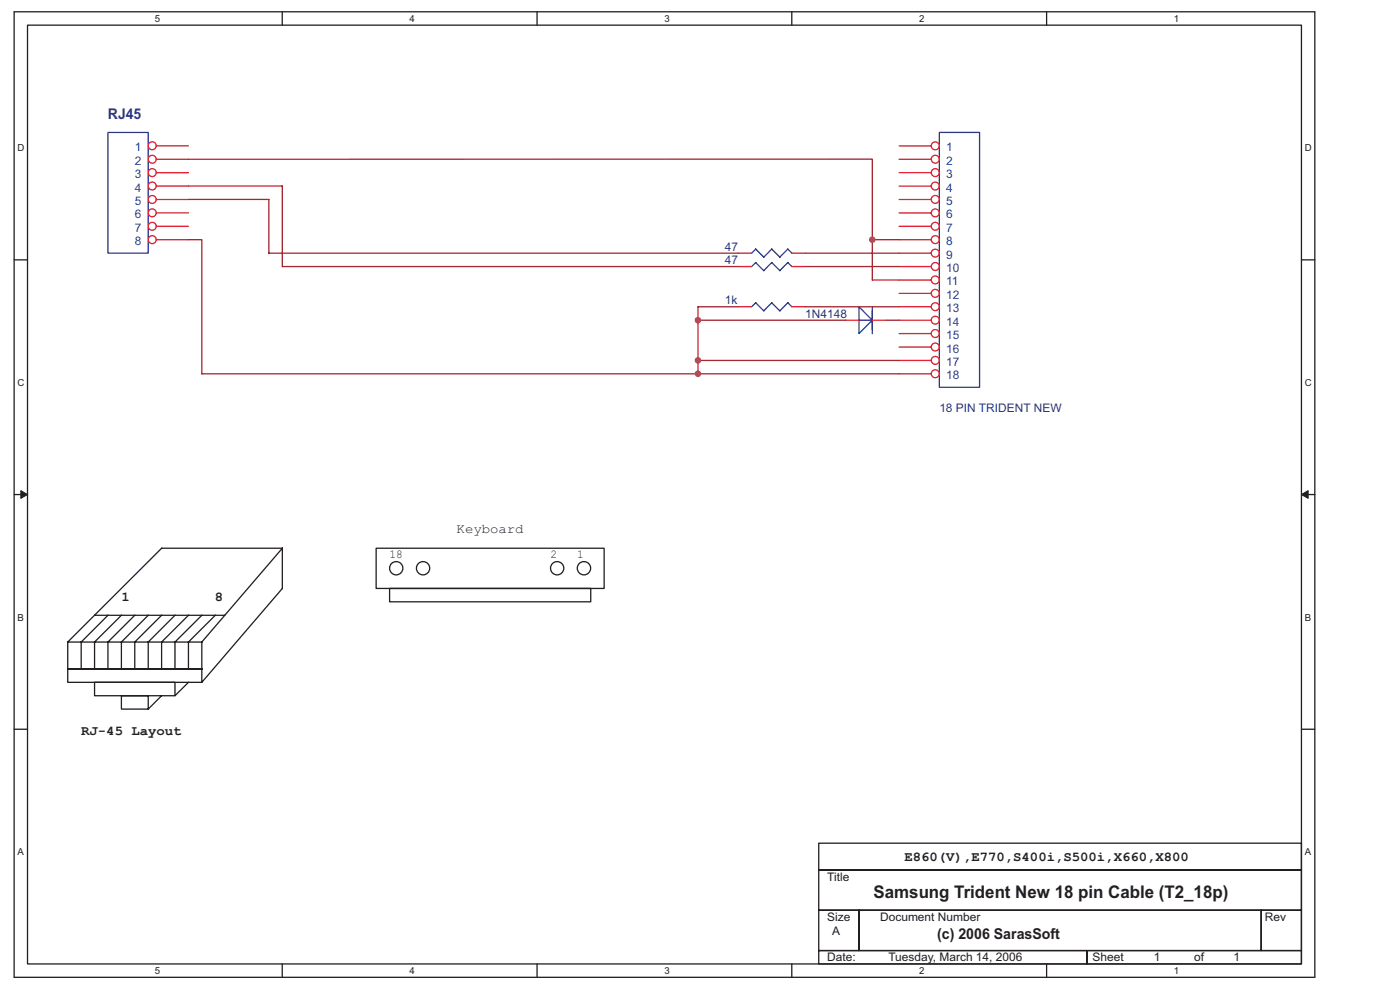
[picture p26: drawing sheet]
<svg xmlns="http://www.w3.org/2000/svg" width="297mm" height="210mm" viewBox="0 0 297 210" stroke-linecap="round" stroke-linejoin="round" font-family="sans-serif">
<defs><g id="words">
<text font-size="3.7" fill="#231f20" x="185.3" y="190.4">Samsung Trident New 18 pin Cable (T2_18p)</text>
<text font-size="3.2" fill="#231f20" x="198.8" y="199.2">(c) 2006 SarasSoft</text>
<text font-size="3.1" fill="#2e3090" x="22.9" y="25.3">RJ45</text>
<g font-size="2.8" fill="#231f20">
<text x="96.9" y="113.1">Keyboard</text>
<text x="25.8" y="127.4">1</text>
<text x="45.6" y="127.4">8</text>
<text x="17.2" y="155.9">RJ-45 Layout</text>
<text x="191.9" y="182.7">E860(V),E770,S400i,S500i,X660,X800</text>
</g>
<g font-size="2.6" fill="#231f20">
<text x="82.7" y="118.3">18</text>
<text x="116.8" y="118.3">2</text>
<text x="122.5" y="118.3">1</text>
</g>
<g font-size="2.5" fill="#14589f">
<text x="28.6" y="32.1">1</text>
<text x="28.6" y="35">2</text>
<text x="200.7" y="32.1">1</text>
<text x="200.7" y="34.9">2</text>
<text x="28.6" y="37.8">3</text>
<text x="28.6" y="40.6">4</text>
<text x="200.7" y="37.8">3</text>
<text x="200.7" y="40.6">4</text>
<text x="28.6" y="43.5">5</text>
<text x="28.6" y="46.3">6</text>
<text x="200.7" y="43.5">5</text>
<text x="200.7" y="46.3">6</text>
<text x="28.6" y="49.2">7</text>
<text x="28.6" y="52">8</text>
<text x="200.7" y="49.2">7</text>
<text x="200.7" y="52">8</text>
<text x="200.7" y="54.9">9</text>
<text x="200.7" y="57.7">10</text>
<text x="200.7" y="60.6">11</text>
<text x="200.7" y="63.4">12</text>
<text x="200.7" y="66.2">13</text>
<text x="200.7" y="69.1">14</text>
<text x="200.7" y="71.9">15</text>
<text x="200.7" y="74.8">16</text>
<text x="200.7" y="77.6">17</text>
<text x="200.7" y="80.5">18</text>
</g>
<g font-size="2.5" fill="#2e3090">
<text x="153.8" y="53.2">47</text>
<text x="153.8" y="56">47</text>
<text x="153.8" y="64.5">1k</text>
<text x="170.8" y="67.4">1N4148</text>
<text x="199.3" y="87.3">18 PIN TRIDENT NEW</text>
</g>
<g font-size="2.5" fill="#231f20">
<text x="175.5" y="186.9">Title</text>
<text x="175.5" y="195.4">Size</text>
<text x="186.7" y="195.4">Document Number</text>
<text x="268.4" y="195.4">Rev</text>
<text x="175.5" y="203.9">Date:</text>
<text x="176.5" y="198.2">A</text>
<text x="188.5" y="203.9">Tuesday, March 14, 2006</text>
<text x="231.8" y="203.9">Sheet</text>
<text x="244.8" y="203.9">1</text>
<text x="253.3" y="203.9">of</text>
<text x="261.7" y="203.9">1</text>
</g>
<g font-size="2" fill="#231f20">
<text x="32.8" y="4.6">5</text>
<text x="86.9" y="4.6">4</text>
<text x="140.9" y="4.6">3</text>
<text x="195" y="4.6">2</text>
<text x="249" y="4.6">1</text>
<text x="3.7" y="32.1">D</text>
<text x="276.8" y="32.1">D</text>
<text x="3.7" y="81.9">C</text>
<text x="276.8" y="81.9">C</text>
<text x="3.7" y="131.6">B</text>
<text x="276.8" y="131.6">B</text>
<text x="3.7" y="181.4">A</text>
<text x="276.8" y="181.4">A</text>
<text x="32.8" y="206.6">5</text>
<text x="86.9" y="206.6">4</text>
<text x="140.9" y="206.6">3</text>
<text x="195" y="206.6">2</text>
<text x="249" y="206.6">1</text>
</g>
</g></defs>
<path d="M3 2.5h275.9v204.8h-275.9zM5.8 5.3h270.3v199.2h-270.3z" fill="none" stroke="#231f20" stroke-width=".28"/>
<path d="M32.8 204.7h1.2v2.3h-1.2z" fill="#fff"/>
<path d="M59.9 204.5v2.8" fill="none" stroke="#231f20" stroke-width=".28"/>
<path d="M86.9 204.7h1.1v2.3h-1.1z" fill="#fff"/>
<path d="M113.9 204.5v2.8" fill="none" stroke="#231f20" stroke-width=".28"/>
<path d="M140.9 204.7h1.2v2.3h-1.2z" fill="#fff"/>
<path d="M168 204.5v2.8" fill="none" stroke="#231f20" stroke-width=".28"/>
<path d="M195 204.7h1.1v2.3h-1.1z" fill="#fff"/>
<path d="M222 204.5v2.8" fill="none" stroke="#231f20" stroke-width=".28"/>
<g fill="#fff">
<path d="M249 2.8h1.2v2.3h-1.2z"/>
<path d="M249 204.7h1.2v2.3h-1.2z"/>
<path d="M3.7 30.2h1.5v2.3h-1.5z"/>
<path d="M276.8 30.2h1.5v2.3h-1.5z"/>
<path d="M3.7 80h1.5v2.3h-1.5z"/>
<path d="M276.8 80h1.5v2.3h-1.5z"/>
</g>
<path d="M3 55.1h2.8M276.1 55.1h2.8" fill="none" stroke="#231f20" stroke-width=".28"/>
<g fill="#fff">
<path d="M3.7 129.8h1.4v2.3h-1.4z"/>
<path d="M276.8 129.8h1.4v2.3h-1.4z"/>
</g>
<path d="M3 104.9h2.8M276.1 104.9h2.8" fill="none" stroke="#231f20" stroke-width=".28"/>
<g fill="#231f20" stroke="#231f20" stroke-width=".21">
<path d="M4.4 104.1l1.4 .8-1.4 .8z" fill-rule="evenodd"/>
<path d="M276.1 104.9l1.4-.8v1.6z" fill-rule="evenodd"/>
</g>
<g fill="#fff">
<path d="M3.7 179.6h1.4v2.3h-1.4z"/>
<path d="M276.8 179.6h1.4v2.3h-1.4z"/>
</g>
<g fill="none" stroke="#231f20" stroke-width=".28">
<path d="M34.3 116.3h25.6M34.3 116.3l-19.9 19.9M59.9 116.3v8.5M59.9 116.3l-17.1 19.9v5.7M79.8 116.3h48.4v8.5h-48.4zM14.4 136.2v5.7M14.4 136.2h28.4M20.1 130.5h27.6M22.9 130.5l-5.7 5.7v5.7M25.8 130.5l-5.7 5.7v5.7M28.6 130.5l-5.7 5.7v5.7M31.5 130.5l-5.7 5.7v5.7"/>
<path d="M34.3 130.5l-5.7 5.7v5.7M37.1 130.5l-5.7 5.7v5.7M40 130.5l-5.7 5.7v5.7M42.8 130.5l-5.7 5.7v5.7M45.7 130.5l-5.7 5.7v5.7M59.9 124.8l-17.1 19.9M82.7 124.8h42.6v2.9h-42.6zM3 154.7h2.8M14.3 141.9h28.5M14.4 141.9h28.4v2.8h-28.4v-2.8h28.4zM20.1 144.7h17v2.9h-17zM25.8 147.6h5.6v2.8h-5.6z"/>
<path d="M34.3 147.6l-2.9 2.8M40 144.7l-2.9 2.9M276.1 154.7h2.8M173.7 178.9h102.4v5.7h-102.4zM173.7 184.6h102.4v8.5h-102.4zM173.7 193.1h8.5v8.5h-8.5zM182.2 193.1h85.4v8.5h-85.4zM267.6 193.1h8.5v8.5h-8.5zM173.7 201.6h56.9v2.9h-56.9zM230.6 201.6h45.5v2.9h-45.5z"/>
<circle cx="84.1" cy="120.5" r="1.41"/>
<circle cx="89.7" cy="120.5" r="1.41"/>
<circle cx="118.2" cy="120.5" r="1.41"/>
<circle cx="123.9" cy="120.5" r="1.42"/>
</g>
<path d="M32.8 2.8h1.2v2.3h-1.2z" fill="#fff"/>
<path d="M59.9 2.5v2.8" fill="none" stroke="#231f20" stroke-width=".28"/>
<path d="M86.9 2.8h1.1v2.3h-1.1z" fill="#fff"/>
<path d="M113.9 2.5v2.8" fill="none" stroke="#231f20" stroke-width=".28"/>
<path d="M140.9 2.8h1.2v2.3h-1.2z" fill="#fff"/>
<path d="M168 2.5v2.8" fill="none" stroke="#231f20" stroke-width=".28"/>
<path d="M195 2.8h1.1v2.3h-1.1z" fill="#fff"/>
<path d="M222 2.5v2.8" fill="none" stroke="#231f20" stroke-width=".28"/>
<g fill="none" stroke="#2c3695" stroke-width=".28">
<path d="M22.9 28.1h8.5v25.6h-8.5zM199.3 28.1h8.5v54.1h-8.5zM159.5 56.5l.8-.8 1.7 1.7M159.5 53.7l.8-.9 1.7 1.8 1.7-1.8 1.8 1.8M162 57.4l1.7-1.7 1.8 1.7M167.1 55.7l.9 .9M167.1 52.8l.9 .9M167.1 55.7l-1.7 1.7M167.1 52.8l-1.7 1.7M159.5 65.1l.8-.9 1.7 1.8M162 65.9l1.7-1.7 1.8 1.8M167.1 64.2l.9 .9"/>
<path d="M167.1 64.2l-1.7 1.7M182.2 65.1l2.9 2.8-2.9 2.9zM182.2 67.9h2.9M185.1 65.1v5.7"/>
</g>
<g fill="none" stroke="#ee2028" stroke-width=".28">
<path d="M33.2 33.8h6.8M33.2 39.5h6.8M33.2 30.9h6.8M33.2 36.6h6.8M190.7 30.9h6.9M190.7 33.8h6.9M190.7 36.6h6.9M190.7 39.5h6.9M33.2 42.3h6.8M33.2 48h6.8M33.2 50.9h6.8M33.2 45.2h6.8"/>
<path d="M156.6 53.7h2.9M156.6 56.5h2.9M168 53.7h2.8M168 56.5h2.8M190.7 42.3h6.9M190.7 45.2h6.9M190.7 48h6.9M190.7 50.8h6.9M190.7 53.7h6.9M190.7 56.5h6.9M190.7 59.4h6.9M156.6 65.1h2.9"/>
<path d="M168 65.1h2.8M179.4 67.9h2.8M185.1 67.9h2.8M190.7 62.2h6.9M190.7 65.1h6.9M190.7 67.9h6.9M190.7 70.8h6.9M190.7 73.6h6.9M190.7 76.5h6.9M190.7 79.3h6.9"/>
<circle cx="32.3" cy="33.8" r=".84"/>
<circle cx="32.3" cy="30.9" r=".84"/>
<circle cx="32.3" cy="36.6" r=".84"/>
<circle cx="32.3" cy="39.5" r=".84"/>
<circle cx="198.4" cy="30.9" r=".84"/>
<circle cx="198.4" cy="33.8" r=".84"/>
<circle cx="198.4" cy="36.6" r=".84"/>
<circle cx="198.4" cy="39.5" r=".84"/>
<circle cx="32.3" cy="48" r=".84"/>
<circle cx="32.3" cy="45.1" r=".84"/>
<circle cx="32.3" cy="50.8" r=".84"/>
<circle cx="32.3" cy="42.3" r=".84"/>
<circle cx="198.4" cy="56.5" r=".84"/>
<circle cx="198.4" cy="45.2" r=".84"/>
<circle cx="198.4" cy="59.4" r=".84"/>
<circle cx="198.4" cy="42.3" r=".84"/>
<circle cx="198.4" cy="48" r=".84"/>
<circle cx="198.4" cy="53.7" r=".84"/>
<circle cx="198.4" cy="50.8" r=".84"/>
<circle cx="198.4" cy="70.8" r=".84"/>
<circle cx="198.4" cy="73.6" r=".84"/>
<circle cx="198.4" cy="76.4" r=".84"/>
<circle cx="198.4" cy="62.2" r=".84"/>
<circle cx="198.4" cy="65.1" r=".84"/>
<circle cx="198.4" cy="79.3" r=".84"/>
<circle cx="198.4" cy="67.9" r=".84"/>
</g>
<g fill="none" stroke="#a22934" stroke-width=".28">
<path d="M40 39.5h19.9v17.1l96.7-.1M40 33.8h145.1v17.1M40 42.3h17v11.4h99.6M40 50.8h2.8v28.5h148M170.8 53.7h20M170.8 56.5h20M185.1 50.8h5.7M185.1 50.8v8.6h5.7M148.1 76.5h42.7M148.1 67.9h31.3M156.6 65.1h-8.5v14.2M170.8 65.1h20"/>
<path d="M187.9 67.9h2.9"/>
</g>
<g fill="#b6218b" stroke="#b6218b" stroke-width=".28">
<circle cx="148.1" cy="76.4" r=".57"/>
<circle cx="185" cy="50.8" r=".56"/>
<circle cx="148.1" cy="79.3" r=".56"/>
<circle cx="148.1" cy="67.9" r=".57"/>
</g>
<use href="#words"/>
</svg>
